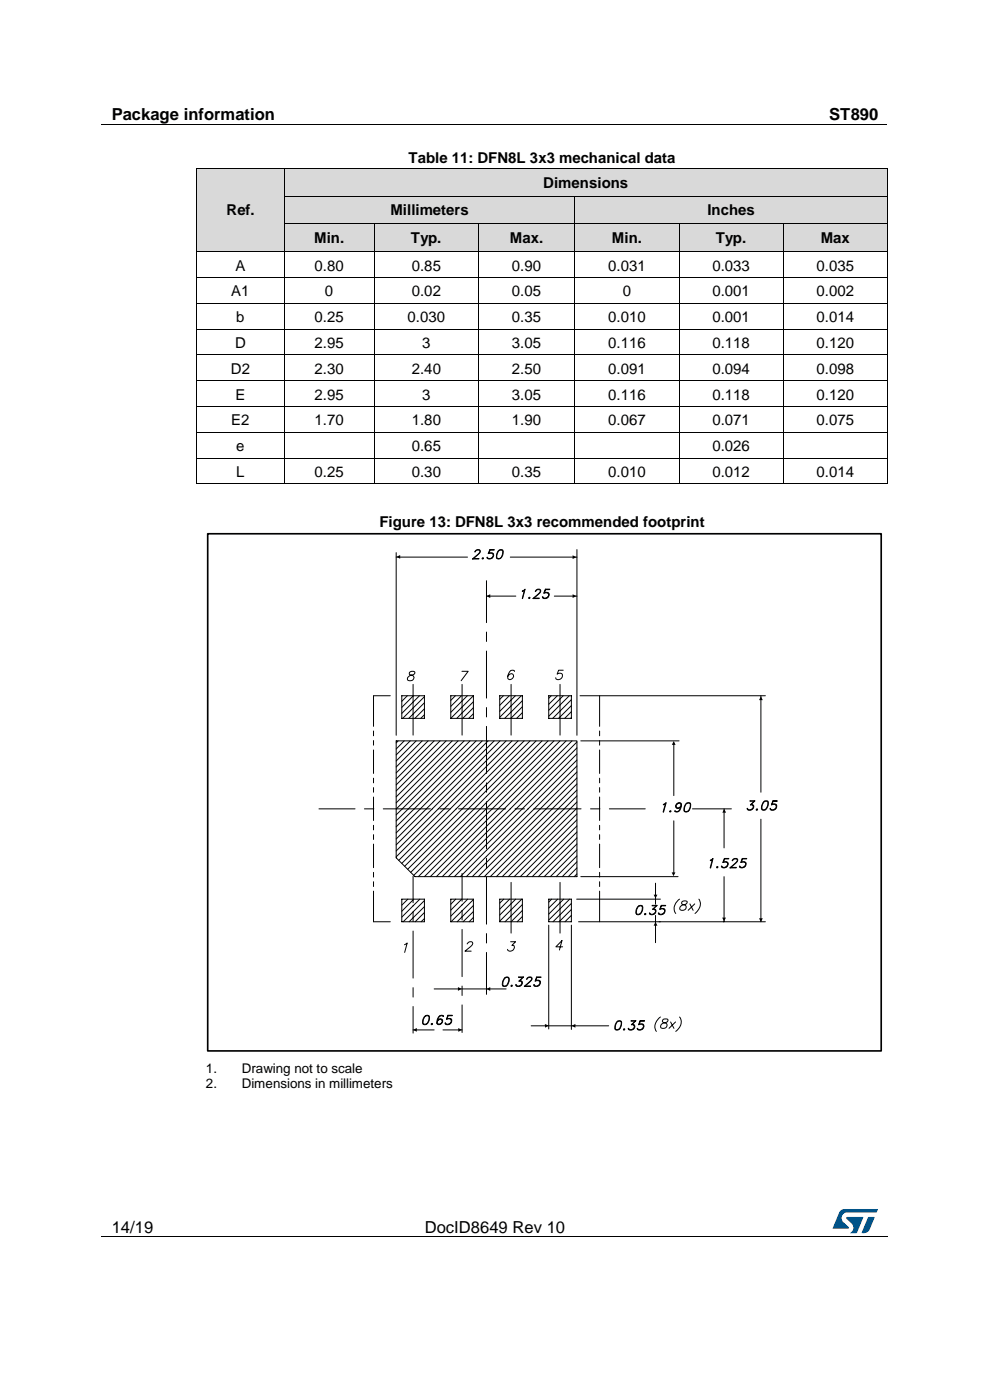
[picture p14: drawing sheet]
<svg xmlns="http://www.w3.org/2000/svg" width="210mm" height="297mm" viewBox="0 0 210 297" stroke-linecap="round" stroke-linejoin="round" font-family="sans-serif">
<defs><g id="words">
<g font-size="3.5">
<text x="23.7" y="25.5">Package information</text>
<text x="175.9" y="25.5">ST890</text>
<text x="23.7" y="261.5">14/19</text>
<text x="90.1" y="261.5">DocID8649 Rev 10</text>
</g>
<g font-size="3.2">
<text x="86.7" y="34.6">Table 11: DFN8L 3x3 mechanical data</text>
<text x="115.3" y="39.8">Dimensions</text>
<text x="48.1" y="45.6">Ref.</text>
<text x="82.8" y="45.6">Millimeters</text>
<text x="150.1" y="45.6">Inches</text>
<text x="66.6" y="51.5">Min.</text>
<text x="87.2" y="51.5">Typ.</text>
<text x="108.2" y="51.5">Max.</text>
<text x="129.8" y="51.5">Min.</text>
<text x="151.8" y="51.5">Typ.</text>
<text x="174.1" y="51.5">Max</text>
<text x="50" y="57.4">A</text>
<text x="66.7" y="57.4">0.80</text>
<text x="87.4" y="57.4">0.85</text>
<text x="108.6" y="57.4">0.90</text>
<text x="129" y="57.4">0.031</text>
<text x="151.1" y="57.4">0.033</text>
<text x="173.2" y="57.4">0.035</text>
<text x="49.1" y="62.9">A1</text>
<text x="68.9" y="62.9">0</text>
<text x="87.4" y="62.9">0.02</text>
<text x="108.6" y="62.9">0.05</text>
<text x="132.1" y="62.9">0</text>
<text x="151.1" y="62.9">0.001</text>
<text x="173.2" y="62.9">0.002</text>
<text x="50.1" y="68.3">b</text>
<text x="66.7" y="68.3">0.25</text>
<text x="86.5" y="68.3">0.030</text>
<text x="108.6" y="68.3">0.35</text>
<text x="129" y="68.3">0.010</text>
<text x="151.1" y="68.3">0.001</text>
<text x="173.2" y="68.3">0.014</text>
<text x="49.9" y="73.8">D</text>
<text x="66.7" y="73.8">2.95</text>
<text x="89.6" y="73.8">3</text>
<text x="108.6" y="73.8">3.05</text>
<text x="129" y="73.8">0.116</text>
<text x="151.1" y="73.8">0.118</text>
<text x="173.2" y="73.8">0.120</text>
<text x="49" y="79.3">D2</text>
<text x="66.7" y="79.3">2.30</text>
<text x="87.4" y="79.3">2.40</text>
<text x="108.6" y="79.3">2.50</text>
<text x="129" y="79.3">0.091</text>
<text x="151.1" y="79.3">0.094</text>
<text x="173.2" y="79.3">0.098</text>
<text x="50" y="84.8">E</text>
<text x="66.7" y="84.8">2.95</text>
<text x="89.6" y="84.8">3</text>
<text x="108.6" y="84.8">3.05</text>
<text x="129" y="84.8">0.116</text>
<text x="151.1" y="84.8">0.118</text>
<text x="173.2" y="84.8">0.120</text>
<text x="49.1" y="90.2">E2</text>
<text x="50.1" y="95.7">e</text>
<text x="66.7" y="90.2">1.70</text>
<text x="87.4" y="90.2">1.80</text>
<text x="87.4" y="95.7">0.65</text>
<text x="108.6" y="90.2">1.90</text>
<text x="129" y="90.2">0.067</text>
<text x="151.1" y="90.2">0.071</text>
<text x="151.1" y="95.7">0.026</text>
<text x="173.2" y="90.2">0.075</text>
<text x="50.1" y="101.2">L</text>
<text x="66.7" y="101.2">0.25</text>
<text x="87.4" y="101.2">0.30</text>
<text x="108.6" y="101.2">0.35</text>
<text x="129" y="101.2">0.010</text>
<text x="151.1" y="101.2">0.012</text>
<text x="173.2" y="101.2">0.014</text>
<text x="80.5" y="111.8">Figure 13: DFN8L 3x3 recommended footprint</text>
</g>
<g font-size="2.8">
<text x="43.7" y="227.6">1.</text>
<text x="51.3" y="227.6">Drawing not to scale</text>
<text x="43.7" y="230.8">2.</text>
<text x="51.3" y="230.8">Dimensions in millimeters</text>
</g>
</g></defs>
<path d="M21.5 26.5h166.7M21.5 262.4h166.7" fill="none" stroke="#000" stroke-width=".21"/>
<g fill="#000">
<path d="M105.2 26.4h.1v.1h-.1z" fill-rule="evenodd"/>
<path d="M61.6 262.3h.1v.2h-.1z" fill-rule="evenodd"/>
<path d="M148 262.3h.1v.2h-.1z" fill-rule="evenodd"/>
</g>
<g fill="#005288">
<path d="M178.2 256.9l.6-.4h.4l7 .1-.3 .6h-6.1a1.26 1.26 0 0 0-1.3 1.1 1.26 1.26 0 0 0 .8 1.4l.7 .6v.3l-3.3 .1z"/>
<path d="M184.2 258.2l1.3 .1-1 2.5a1.32 1.32 0 0 1-1.7 .7z"/>
<path d="M179.6 258.2l3.6 .1-1.5 3.3h-1.4a1.35 1.35 0 0 0 .7-1.2 1.35 1.35 0 0 0-.8-1.2l-.6-.6z"/>
</g>
<g fill="#d9d9d9">
<path d="M41.8 35.9h18.4v17.4h-18.4z" fill-rule="evenodd"/>
<path d="M43.7 41.7h14.7v5.8h-14.7z" fill-rule="evenodd"/>
<path d="M60.3 35.9h127.9v5.7h-127.9z" fill-rule="evenodd"/>
<path d="M62.2 35.9h124.1v5.7h-124.1z" fill-rule="evenodd"/>
</g>
<g fill="#000">
<path d="M41.7 35.8l.1 .1z" fill-rule="evenodd"/>
<path d="M41.7 35.8l.1 .1z" fill-rule="evenodd"/>
<path d="M60.2 35.8l.1 .1z" fill-rule="evenodd"/>
<path d="M188.2 35.8l.1 .1z" fill-rule="evenodd"/>
<path d="M188.2 35.8l.1 .1z" fill-rule="evenodd"/>
</g>
<path d="M41.8 35.9v5.7M41.8 35.8h18.4M60.3 35.9v5.7M60.3 35.8h127.9M188.2 35.9v5.7" fill="none" stroke="#000" stroke-width=".21"/>
<g fill="#d9d9d9">
<path d="M60.3 41.7h61.6v5.8h-61.6z" fill-rule="evenodd"/>
<path d="M62.2 41.7h57.8v5.8h-57.8z" fill-rule="evenodd"/>
<path d="M122 41.7h66.2v5.8h-66.2z" fill-rule="evenodd"/>
<path d="M123.8 41.7h62.5v5.8h-62.5z" fill-rule="evenodd"/>
</g>
<g fill="#000">
<path d="M41.7 41.6l.1 .1z" fill-rule="evenodd"/>
<path d="M60.2 41.6l.1 .1z" fill-rule="evenodd"/>
<path d="M121.9 41.6l.1 .1z" fill-rule="evenodd"/>
<path d="M188.2 41.6l.1 .1z" fill-rule="evenodd"/>
</g>
<path d="M41.8 41.7v5.8M60.3 41.7v5.8M60.3 41.7h61.6v5.8M122 41.7h66.2M188.2 41.7v5.8" fill="none" stroke="#000" stroke-width=".21"/>
<g fill="#d9d9d9">
<path d="M60.3 47.5h19v5.8h-19z" fill-rule="evenodd"/>
<path d="M62.2 47.5h15.3v5.8h-15.3z" fill-rule="evenodd"/>
<path d="M79.4 47.5h22v5.8h-22z" fill-rule="evenodd"/>
<path d="M81.3 47.5h18.3v5.8h-18.3z" fill-rule="evenodd"/>
<path d="M101.5 47.5h20.4v5.8h-20.4z" fill-rule="evenodd"/>
<path d="M103.4 47.5h16.6v5.8h-16.6z" fill-rule="evenodd"/>
<path d="M122 47.5h22v5.8h-22z" fill-rule="evenodd"/>
<path d="M123.8 47.5h18.3v5.8h-18.3z" fill-rule="evenodd"/>
<path d="M144.1 47.5h22v5.8h-22z" fill-rule="evenodd"/>
<path d="M145.9 47.5h18.3v5.8h-18.3z" fill-rule="evenodd"/>
<path d="M166.2 47.5h22v5.8h-22z" fill-rule="evenodd"/>
<path d="M168.1 47.5h18.2v5.8h-18.2z" fill-rule="evenodd"/>
</g>
<g fill="#000">
<path d="M41.7 53.3h.2v.2h-.2z" fill-rule="evenodd"/>
<path d="M41.7 53.3h.2v.2h-.2z" fill-rule="evenodd"/>
<path d="M41.7 58.8h.2v.2h-.2z" fill-rule="evenodd"/>
<path d="M41.7 47.5h.1z" fill-rule="evenodd"/>
<path d="M41.9 53.3h.1v.2h-.1z" fill-rule="evenodd"/>
<path d="M60.2 53.3h.2v.2h-.2z" fill-rule="evenodd"/>
<path d="M60.2 58.8h.2v.2h-.2z" fill-rule="evenodd"/>
<path d="M60.2 47.5h.1z" fill-rule="evenodd"/>
<path d="M60.4 53.3h.1v.2h-.1z" fill-rule="evenodd"/>
<path d="M79.3 53.3h.2v.2h-.2z" fill-rule="evenodd"/>
<path d="M79.3 58.8h.2v.2h-.2z" fill-rule="evenodd"/>
<path d="M79.5 53.3h.1v.2h-.1z" fill-rule="evenodd"/>
<path d="M101.4 53.3h.2v.2h-.2z" fill-rule="evenodd"/>
<path d="M101.4 58.8h.2v.2h-.2z" fill-rule="evenodd"/>
<path d="M101.4 47.5h.1z" fill-rule="evenodd"/>
<path d="M101.6 53.3h.1v.2h-.1z" fill-rule="evenodd"/>
<path d="M121.9 53.3h.1v.2h-.1z" fill-rule="evenodd"/>
<path d="M121.9 58.8h.1v.2h-.1z" fill-rule="evenodd"/>
<path d="M121.9 47.5h.1z" fill-rule="evenodd"/>
<path d="M122 53.3h.2v.2h-.2z" fill-rule="evenodd"/>
<path d="M144 53.3h.1v.2h-.1z" fill-rule="evenodd"/>
<path d="M144 58.8h.1v.2h-.1z" fill-rule="evenodd"/>
<path d="M144 47.5h.1z" fill-rule="evenodd"/>
<path d="M144.1 53.3h.2v.2h-.2z" fill-rule="evenodd"/>
<path d="M166.1 53.3h.1v.2h-.1z" fill-rule="evenodd"/>
<path d="M166.1 58.8h.1v.2h-.1z" fill-rule="evenodd"/>
<path d="M166.1 47.5h.1z" fill-rule="evenodd"/>
<path d="M166.2 53.3h.2v.2h-.2z" fill-rule="evenodd"/>
<path d="M188.2 53.3h.1v.2h-.1z" fill-rule="evenodd"/>
<path d="M188.2 53.3h.1v.2h-.1z" fill-rule="evenodd"/>
<path d="M188.2 58.8h.1v.2h-.1z" fill-rule="evenodd"/>
<path d="M188.2 47.5h.1z" fill-rule="evenodd"/>
<path d="M41.7 64.3h.2v.1h-.2z" fill-rule="evenodd"/>
<path d="M41.7 69.7h.2v.2h-.2z" fill-rule="evenodd"/>
<path d="M41.7 75.2h.2v.2h-.2z" fill-rule="evenodd"/>
<path d="M60.2 64.3h.2v.1h-.2z" fill-rule="evenodd"/>
<path d="M60.2 69.7h.2v.2h-.2z" fill-rule="evenodd"/>
<path d="M60.2 75.2h.2v.2h-.2z" fill-rule="evenodd"/>
<path d="M79.3 64.3h.2v.1h-.2z" fill-rule="evenodd"/>
<path d="M79.3 69.7h.2v.2h-.2z" fill-rule="evenodd"/>
<path d="M79.3 75.2h.2v.2h-.2z" fill-rule="evenodd"/>
<path d="M101.4 64.3h.2v.1h-.2z" fill-rule="evenodd"/>
<path d="M101.4 69.7h.2v.2h-.2z" fill-rule="evenodd"/>
<path d="M101.4 75.2h.2v.2h-.2z" fill-rule="evenodd"/>
<path d="M121.9 64.3h.1v.1h-.1z" fill-rule="evenodd"/>
<path d="M121.9 69.7h.1v.2h-.1z" fill-rule="evenodd"/>
<path d="M121.9 75.2h.1v.2h-.1z" fill-rule="evenodd"/>
<path d="M144 64.3h.1v.1h-.1z" fill-rule="evenodd"/>
<path d="M144 69.7h.1v.2h-.1z" fill-rule="evenodd"/>
<path d="M144 75.2h.1v.2h-.1z" fill-rule="evenodd"/>
<path d="M166.1 64.3h.1v.1h-.1z" fill-rule="evenodd"/>
<path d="M166.1 69.7h.1v.2h-.1z" fill-rule="evenodd"/>
<path d="M166.1 75.2h.1v.2h-.1z" fill-rule="evenodd"/>
<path d="M188.2 64.3h.1v.1h-.1z" fill-rule="evenodd"/>
<path d="M188.2 69.7h.1v.2h-.1z" fill-rule="evenodd"/>
<path d="M188.2 75.2h.1v.2h-.1z" fill-rule="evenodd"/>
<path d="M41.7 80.7h.2v.1h-.2z" fill-rule="evenodd"/>
<path d="M41.7 86.2h.2v.1h-.2z" fill-rule="evenodd"/>
<path d="M41.7 91.6h.2v.2h-.2z" fill-rule="evenodd"/>
<path d="M41.7 97.1h.2v.2h-.2z" fill-rule="evenodd"/>
<path d="M60.2 80.7h.2v.1h-.2z" fill-rule="evenodd"/>
<path d="M60.2 86.2h.2v.1h-.2z" fill-rule="evenodd"/>
<path d="M60.2 91.6h.2v.2h-.2z" fill-rule="evenodd"/>
<path d="M60.2 97.1h.2v.2h-.2z" fill-rule="evenodd"/>
<path d="M79.3 80.7h.2v.1h-.2z" fill-rule="evenodd"/>
<path d="M79.3 86.2h.2v.1h-.2z" fill-rule="evenodd"/>
<path d="M79.3 91.6h.2v.2h-.2z" fill-rule="evenodd"/>
<path d="M79.3 97.1h.2v.2h-.2z" fill-rule="evenodd"/>
<path d="M101.4 80.7h.2v.1h-.2z" fill-rule="evenodd"/>
<path d="M101.4 86.2h.2v.1h-.2z" fill-rule="evenodd"/>
<path d="M101.4 91.6h.2v.2h-.2z" fill-rule="evenodd"/>
<path d="M101.4 97.1h.2v.2h-.2z" fill-rule="evenodd"/>
<path d="M121.9 80.7h.1v.1h-.1z" fill-rule="evenodd"/>
<path d="M121.9 86.2h.1v.1h-.1z" fill-rule="evenodd"/>
<path d="M121.9 91.6h.1v.2h-.1z" fill-rule="evenodd"/>
<path d="M121.9 97.1h.1v.2h-.1z" fill-rule="evenodd"/>
<path d="M144 80.7h.1v.1h-.1z" fill-rule="evenodd"/>
<path d="M144 86.2h.1v.1h-.1z" fill-rule="evenodd"/>
<path d="M144 91.6h.1v.2h-.1z" fill-rule="evenodd"/>
<path d="M144 97.1h.1v.2h-.1z" fill-rule="evenodd"/>
<path d="M166.1 80.7h.1v.1h-.1z" fill-rule="evenodd"/>
<path d="M166.1 86.2h.1v.1h-.1z" fill-rule="evenodd"/>
<path d="M166.1 91.6h.1v.2h-.1z" fill-rule="evenodd"/>
<path d="M166.1 97.1h.1v.2h-.1z" fill-rule="evenodd"/>
<path d="M188.2 80.7h.1v.1h-.1z" fill-rule="evenodd"/>
<path d="M188.2 86.2h.1v.1h-.1z" fill-rule="evenodd"/>
<path d="M188.2 91.6h.1v.2h-.1z" fill-rule="evenodd"/>
<path d="M188.2 97.1h.1v.2h-.1z" fill-rule="evenodd"/>
<path d="M41.7 102.5h.2v.2h-.2z" fill-rule="evenodd"/>
<path d="M41.7 102.5h.2v.2h-.2z" fill-rule="evenodd"/>
<path d="M60.2 102.5h.2v.2h-.2z" fill-rule="evenodd"/>
<path d="M79.3 102.5h.2v.2h-.2z" fill-rule="evenodd"/>
<path d="M101.4 102.5h.2v.2h-.2z" fill-rule="evenodd"/>
<path d="M121.9 102.5h.1v.2h-.1z" fill-rule="evenodd"/>
<path d="M144 102.5h.1v.2h-.1z" fill-rule="evenodd"/>
<path d="M166.1 102.5h.1v.2h-.1z" fill-rule="evenodd"/>
<path d="M188.2 102.5h.1v.2h-.1z" fill-rule="evenodd"/>
<path d="M188.2 102.5h.1v.2h-.1z" fill-rule="evenodd"/>
</g>
<g fill="none" stroke="#000" stroke-width=".21">
<path d="M41.8 47.5v5.8M41.8 53.5v5.3M41.8 59v5.3M41.9 58.9h18.3M42 53.4h18.2M60.3 47.5v5.8M60.3 53.5v5.3M60.3 59v5.3M60.3 47.5h19M60.4 58.9h18.9M60.5 53.4h18.8M79.4 47.5v5.8"/>
<path d="M79.4 53.5v5.3M79.4 59v5.3M79.4 47.5h22M79.5 58.9h21.9M79.6 53.4h21.8M101.5 47.5v5.8M101.5 53.5v5.3M101.5 59v5.3M101.5 47.5h20.4M101.6 58.9h20.3M101.7 53.4h20.2M121.9 47.5v5.8"/>
<path d="M121.9 53.5v5.3M121.9 59v5.3M122 47.5h22M122 58.9h22M122.2 53.4h21.8M144 47.5v5.8M144 53.5v5.3M144 59v5.3M144.1 47.5h22M144.1 58.9h22M144.3 53.4h21.8M166.2 47.5v5.8"/>
<path d="M166.2 53.5v5.3M166.2 59v5.3M166.2 47.5h22M166.2 58.9h22M166.4 53.4h21.8M188.2 47.5v5.8M188.2 53.5v5.3M188.2 59v5.3M41.8 64.4v5.3M41.8 69.9v5.3M41.8 75.4v5.3M41.9 64.4h18.3"/>
<path d="M41.9 69.8h18.3M41.9 75.3h18.3M60.3 64.4v5.3M60.3 69.9v5.3M60.3 75.4v5.3M60.4 64.4h18.9M60.4 69.8h18.9M60.4 75.3h18.9M79.4 64.4v5.3M79.4 69.9v5.3M79.4 75.4v5.3M79.5 64.4h21.9"/>
<path d="M79.5 69.8h21.9M79.5 75.3h21.9M101.5 64.4v5.3M101.5 69.9v5.3M101.5 75.4v5.3M101.6 64.4h20.3M101.6 69.8h20.3M101.6 75.3h20.3M121.9 64.4v5.3M121.9 69.9v5.3M121.9 75.4v5.3M122 64.4h22"/>
<path d="M122 69.8h22M122 75.3h22M144 64.4v5.3M144 69.9v5.3M144 75.4v5.3M144.1 64.4h22M144.1 69.8h22M144.1 75.3h22M166.2 64.4v5.3M166.2 69.9v5.3M166.2 75.4v5.3M166.2 64.4h22"/>
<path d="M166.2 69.8h22M166.2 75.3h22M188.2 64.4v5.3M188.2 69.9v5.3M188.2 75.4v5.3M41.8 80.8v5.4M41.8 86.3v5.3M41.8 91.8v5.3M41.8 97.3v5.2M41.9 80.7h18.3M41.9 86.2h18.3M41.9 91.7h18.3"/>
<path d="M41.9 97.2h18.3M60.3 80.8v5.4M60.3 86.3v5.3M60.3 91.8v5.3M60.3 97.3v5.2M60.4 80.7h18.9M60.4 86.2h18.9M60.4 91.7h18.9M60.4 97.2h18.9M79.4 80.8v5.4M79.4 86.3v5.3M79.4 91.8v5.3"/>
<path d="M79.4 97.3v5.2M79.5 80.7h21.9M79.5 86.2h21.9M79.5 91.7h21.9M79.5 97.2h21.9M101.5 80.8v5.4M101.5 86.3v5.3M101.5 91.8v5.3M101.5 97.3v5.2M101.6 80.7h20.3M101.6 86.2h20.3M101.6 91.7h20.3"/>
<path d="M101.6 97.2h20.3M121.9 80.8v5.4M121.9 86.3v5.3M121.9 91.8v5.3M121.9 97.3v5.2M122 80.7h22M122 86.2h22M122 91.7h22M122 97.2h22M144 80.8v5.4M144 86.3v5.3M144 91.8v5.3"/>
<path d="M144 97.3v5.2M144.1 80.7h22M144.1 86.2h22M144.1 91.7h22M144.1 97.2h22M166.2 80.8v5.4M166.2 86.3v5.3M166.2 91.8v5.3M166.2 97.3v5.2M166.2 80.7h22M166.2 86.2h22M166.2 91.7h22"/>
<path d="M166.2 97.2h22M188.2 80.8v5.4M188.2 86.3v5.3M188.2 91.8v5.3M188.2 97.3v5.2M41.9 102.6h18.3M60.4 102.6h18.9M79.5 102.6h21.9M84 118.2h15.2M84 117.2v38.8M100.4 118.5l1.2 .1h-1.4l1.4-1.2 .2-.6a.76 .76 0 0 0-1.1 .3l.5-.5h.4l.3 .2a.71 .71 0 0 1-.5 .8l-1.1 1M101.6 102.6h20.3"/>
<path d="M102.3 118.4l.2-.1 .1 .2-.3 .1zM102.4 118.5h.1M103.4 118.3l.2 .2M104.4 117.4a.63 .63 0 0 1 0 .9l-.3 .2M104.7 117.8a.73 .73 0 0 0-1.1-.4l.3-.8h1l-.9 .1-.3 .7a.63 .63 0 0 1 .7-.1 .63 .63 0 0 1 .3 .6 .77 .77 0 0 1-.5 .7 .77 .77 0 0 1-.9-.4h.1a.63 .63 0 0 0 .9 .2l.3-.3M105.4 118.4h.8M105.6 117a.75 .75 0 0 1 1.1-.3 1.19 1.19 0 0 1-.1 1.3 1.19 1.19 0 0 1-1.2 .5 1.8 1.8 0 0 1 .2-1.5zM105.9 116.8h.7M106 116.7a1.69 1.69 0 0 0-.5 1.8M106.5 116.7a1.71 1.71 0 0 1-.4 1.8M108.2 118.2h14.2M122 102.6h22"/>
<path d="M122.4 116.6v39.4M144.1 102.6h22M166.2 102.6h22M103.2 123.2v8.9M103.2 134.1v2M103.2 138.1v10M103.2 126.5h6.2M110.8 125.4l.6-.4-.5 2 .4-1.8zM112.1 126.8h.3l-.1 .2zM112.2 126.8h.1zM113.2 126.9l1.2 .1h-1.3l1.1-1a.71 .71 0 0 0 .4-.8l-.6-.1-.4 .4a.61 .61 0 0 1 .5-.5 .61 .61 0 0 1 .6 .4l-.2 .4-1.3 1.2M115.1 126.7l.3 .2"/>
<path d="M116.1 125.8l.3 .1a.81 .81 0 0 1-.6 1M116.4 126.1l-.1-.3h-.2h-.7l.3-.8h.9l-.8 .1-.3 .7a.62 .62 0 0 1 .9 0 .62 .62 0 0 1-.1 .9 .69 .69 0 0 1-1.3-.1h.2a.62 .62 0 0 0 .9 .2l.2-.3M117.6 126.5h4.8M79.2 155.1v1M79.2 157.1v1M79.2 159.1v5M82.8 147.6h-3.6v6.5M84 157.2h38.4v28.8h-34.4l-4-4zM84.5 157.2l-.5 .4M85.2 147.6h4.8v4.8h-4.8zM85.7 157.2l-1.7 1.7M86.4 147.6l-1.2 1.2"/>
<path d="M86.9 142.7v.4l.1 .1a.75 .75 0 0 1 .8 .5 .77 .77 0 0 1-.6 .7 .77 .77 0 0 1-.8-.4 1.43 1.43 0 0 1 1.4-.9l.2-.4a.68 .68 0 0 0-1.1 0zM87 157.2l-3 3M87.6 145.2v10.8M87.7 147.6l-2.5 2.5M88.3 157.2l-4.3 4.2M89 147.6l-3.8 3.8M89.6 157.2l-5.6 5.5M90 151.6l-.7 .8M90 150.4l-2 2M90 149.1l-3.3 3.3M90 147.8l-4.6 4.6M90.8 157.2l-6.8 6.8"/>
<path d="M92.1 157.2l-8.1 8.1M93.4 157.2l-9.4 9.3M94.6 157.2l-10.6 10.6M95.9 157.2l-11.9 11.9M96.6 147.6l-1 1M97.2 157.2l-13.2 13.1M97.9 147.6l-2.3 2.3M98 142.4h1.3l-1.5 2M98 145.2v10.8M98.5 157.2l-14.4 14.4M99.1 147.6l-3.5 3.5M99.7 157.2l-15.7 15.7"/>
<path d="M100.4 147.6h-4.8v4.8M100.4 147.6v4.8h-4.8M100.4 151.4l-1 1M100.4 150.1l-2.2 2.3M100.4 148.9l-3.5 3.5M100.4 147.6l-4.8 4.8M101 157.2l-17 17M102.3 157.2l-18.3 18.2M103.2 150.1v2M103.2 154.1v10M103.5 157.2l-19.5 19.5M104.8 157.2l-20.8 20.8"/>
<path d="M106 147.6h4.8v4.8h-4.8zM106.1 157.2l-22.1 22M106.8 147.6l-.8 .8M107.4 157.2l-23.4 23.3M108 147.6l-2 2M108.4 145.2v10.8M108.6 157.2l-24.6 24.6M109.1 142.5a.54 .54 0 0 0-.7-.3 1.73 1.73 0 0 0-.6 1.9 .66 .66 0 0 0 1-.2 .66 .66 0 0 0-.4-1l-.7 .6M109.3 147.6l-3.3 3.3M109.9 157.2l-25.3 25.3M110.6 147.6l-4.6 4.6M110.8 148.7l-3.7 3.7"/>
<path d="M110.8 151.2l-1.2 1.2M110.8 149.9l-2.4 2.5M111.2 157.2l-26 26M112.4 157.2l-26.6 26.6M113.7 157.2l-27.2 27.2M115 157.2l-27.9 27.9M116.3 157.2l-28.5 28.5M116.4 147.6h4.8v4.8h-4.8zM116.9 147.6l-.5 .5M117.5 157.2l-28.7 28.8M118.2 147.6l-1.8 1.8M118.8 145.2v10.8"/>
<path d="M118.8 157.2l-28.8 28.8M119.5 142.2h-1l-.3 .8a.67 .67 0 0 1 1.1 .1 .67 .67 0 0 1-.4 1 .71 .71 0 0 1-1-.1v-.2M119.5 147.6l-3.1 3.1M120.1 157.2l-28.8 28.8M120.8 147.6l-4.4 4.4M121.2 151l-1.4 1.4M121.2 149.7l-2.7 2.7M121.2 148.4l-3.9 4M121.2 152.2l-.1 .2M121.3 157.2l-28.7 28.8M122.4 160l-26 26M122.4 158.7l-27.3 27.3"/>
<path d="M122.4 157.4l-28.6 28.6M123 147.6h39.4M123.2 157.2h20.9M127.2 147.6v6.5M127.2 155.1v1M127.2 157.1v1M127.2 159.1v5M142.9 157.6v11.2M161.4 147.6v20.5M67.7 171.6h7.6M77.3 171.6h2M79.2 165.1v1"/>
<path d="M79.2 167.1v1M79.2 169.1v5M79.2 175.1v1M79.2 177.1v1M79.2 179.1v5M81.3 171.6h10M84.1 171.6h-.1M93.3 171.6h2M97.3 171.6h10M103.2 166.1v2M103.2 170.1v10M109.3 171.6h2"/>
<path d="M113.3 171.6h10M122.4 179l-6.9 7M122.4 177.8l-8.2 8.2M122.4 176.5l-9.5 9.5M122.4 175.2l-10.7 10.8M122.4 173.9l-12 12.1M122.4 172.7l-13.3 13.3M122.4 171.4l-14.6 14.6M122.4 170.1l-15.9 15.9M122.4 168.8l-17.1 17.2M122.4 167.6l-18.4 18.4M122.4 166.3l-19.6 19.7"/>
<path d="M122.4 165l-20.9 21M122.4 163.8l-22.2 22.2M122.4 162.5l-23.5 23.5M122.4 161.2l-24.7 24.8M125.3 171.6h2M127.2 165.1v1M127.2 167.1v1M127.2 169.1v5M127.2 175.1v1M127.2 177.1v1M127.2 179.1v5M129.3 171.6h7.6"/>
<path d="M140.7 170.6l.6-.3-.6 2 .5-1.8-.5 .2zM142.1 172.1l.1-.1 .2 .1-.2 .2zM142.1 172.2h.1M142.9 174.1v11.2M143.2 172.1h.8M143.4 171.1l.3 .3 .5-.1 .2-.2M143.5 170.7l.6-.3 .3 .1 .1 .2M144 170.4l-.4 .2-.2 .3 .3 .5M144.2 170.4a1.22 1.22 0 0 1-.3 1.8M144.4 171.2a.57 .57 0 0 1-.7 .3 .57 .57 0 0 1-.4-.6l.2-.3a.67 .67 0 0 1 .9-.2 1.5 1.5 0 0 1-.8 1.9l-.4-.1-.1-.2 .2 .2M144.5 170.9l-.5 .5M145.2 172.1h.7"/>
<path d="M145.4 170.6a.74 .74 0 0 1 1-.2 1.4 1.4 0 0 1-1 1.9l-.2-.1a1.72 1.72 0 0 1 .2-1.6zM145.6 170.5h.8M145.7 170.4a1.73 1.73 0 0 0-.4 1.8M146.3 170.4a1.55 1.55 0 0 1-.5 1.8M146.9 171.6h8.3M153.6 171.6v8.3M158.5 171.6l.3 .2M159.3 170.6a.49 .49 0 0 1 .5 .2 .49 .49 0 0 1 .1 .5 .74 .74 0 0 1-.7 .6 .74 .74 0 0 1-.7-.4h.1a.58 .58 0 0 0 .9 .2l.3-.3M159.6 170.7l.2 .2v.4l-.6 .5M160 170l-.9-.1h1.1l-1 .8M160.1 169.9l-.9 .8 .5 .1 .1 .3M160.4 171.7l.2-.1 .1 .2-.2 .1z"/>
<path d="M160.5 171.7l.1 .1zM161.4 173.8v21.8M161.7 171.7h.7M162.1 170.1h.8M162.1 170a.58 .58 0 0 1 .9 .3 1.35 1.35 0 0 1-1.1 1.6l-.2-.1a1.61 1.61 0 0 1 .4-1.8zM162.2 170a1.66 1.66 0 0 0-.4 1.8M162.8 170a1.68 1.68 0 0 1-.5 1.8M163.4 171.6l.3 .2M164.4 170.6a.64 .64 0 0 1 .1 1l-.4 .2M164.7 171a.68 .68 0 0 0-1-.3l.3-.8h.9l-.9 .1-.2 .6a.66 .66 0 0 1 1 .3 .66 .66 0 0 1-.5 .9 .61 .61 0 0 1-1-.3h.1a.56 .56 0 0 0 .9 .2l.3-.3M79.2 185.1v1M79.2 187.1v1"/>
<path d="M79.2 189.1v6.5h3.6M85.2 190.8h4.8v4.8h-4.8zM86.5 190.8l-1.3 1.2M87.6 185.9v5.6M87.6 193.5v2M87.6 197.5v10M87.8 190.8l-2.6 2.5M89.1 190.8l-3.9 3.8M90 194.9l-.7 .7M90 193.6l-1.9 2M90 192.3l-3.2 3.3M90 191.1l-4.5 4.5"/>
<path d="M95.6 190.8h4.8v4.8h-4.8zM96.7 190.8l-1.1 1M98 190.8l-2.4 2.3M98 185.3v5.9M98 193.2v2M98 197.2v10M98 193.2l-2.3 2.4M99.2 190.8l-3.6 3.6M100.4 194.6l-.9 1M100.4 192.1l-3.4 3.5M100.4 193.4l-2.2 2.2M100.4 190.9l-2.4 2.3"/>
<path d="M103.2 182.1v2M103.2 186.1v10M103.2 198.1v2M106 190.8h4.8v4.8h-4.8zM106.9 190.8l-.9 .8M108.1 190.8l-2.1 2.1M108.3 199.8h1.1l-.8 .8h.3a.76 .76 0 0 1 0 1 .76 .76 0 0 1-1.1 .1l-.1-.3M108.4 187.2v10.8M109.4 190.8l-3.4 3.3M110.7 190.8l-4.7 4.6M110.8 193.2l-2.4 2.4M110.8 194.4l-1.1 1.2"/>
<path d="M110.8 191.9l-3.7 3.7M116.4 190.8h4.8v4.8h-4.8zM116.4 196.3v22M117 190.8l-.6 .6M118.3 190.8l-1.9 1.8M118.8 187.2v10.8M119.6 190.8l-3.2 3.1M120.8 190.8l-4.4 4.4M121.2 196.3v22.1M121.2 195.5l-.1 .1M121.2 194.2l-1.3 1.4M121.2 193l-2.6 2.6"/>
<path d="M121.2 191.7l-3.9 3.9M122.3 190.8h17.8M122.4 185.4l-.6 .6M122.4 184.1l-1.8 1.9M122.4 182.8l-3.1 3.2M122.4 181.6l-4.4 4.4M122.4 180.3l-5.7 5.7M122.7 195.6h39.7M123.2 186h20.6M127.2 185.1v1M127.2 187.1v1M127.2 189.1v6.5"/>
<path d="M135 193.9h.8M135.2 192.4a.74 .74 0 0 1 1-.2 1.17 1.17 0 0 1 0 1.3 1.17 1.17 0 0 1-1.2 .5 1.54 1.54 0 0 1 .2-1.6zM135.5 192.3h.7M135.6 192.2a1.64 1.64 0 0 0-.5 1.8M136.2 192.2a1.65 1.65 0 0 1-.5 1.8M136.7 193.9l.3-.1v.2l-.2 .1zM136.8 193.9l.1 .1zM137.8 193.8l.3 .2M138.5 192.8h.2a.7 .7 0 0 1 .3 .9 .7 .7 0 0 1-.9 .4l-.2-.1-.1-.3a.59 .59 0 0 0 .9 .2l.3-.3M138.8 192.9l.3 .2v.4l-.6 .5M139.1 187.4v4.4M139.1 194.2v5.8"/>
<path d="M139.3 192.2h-1l.1-.1h1l-.9 .8M139.3 192.1l-.9 .8 .6 .1 .1 .3M139.7 193.8l.3 .2M140.7 192.8a.65 .65 0 0 1 .3 .7 .65 .65 0 0 1-.6 .5M141 193.2l-.1-.3-.3-.1-.6 .1 .3-.8h.9l-.9 .1-.2 .6a.65 .65 0 0 1 1 .5 .76 .76 0 0 1-.6 .7 .76 .76 0 0 1-.8-.3h.1a.57 .57 0 0 0 .8 .2l.3-.3M144.2 190.8a2.23 2.23 0 0 0-.9 3M144.8 191.2l-.2 .4 .2 .3a.64 .64 0 0 1 .7 .8 .76 .76 0 0 1-1.3 0 1.36 1.36 0 0 1 1.4-.9l.2-.4a.69 .69 0 0 0-1-.2zM146.4 191.8l.6 1.3M147.4 191.8l-1.4 1.3M148.3 190.8a2.19 2.19 0 0 1-.9 3M150.7 182.5l.6-.4-.5 2 .3-1.8zM152 183.9h.3l-.1 .2z"/>
<path d="M152.1 183.9l.1 .1zM153.1 183.8l.2 .2M153.6 186v9.6M154.1 182.9l.2 .2a.8 .8 0 0 1-.5 .9M154.4 183.3l-.1-.3-.3-.1-.7 .1 .4-.9h.9l-.9 .1-.2 .7a.58 .58 0 0 1 .7-.1 .58 .58 0 0 1 .2 .7 .76 .76 0 0 1-.6 .6 .76 .76 0 0 1-.8-.3h.1a.6 .6 0 0 0 .9 .1l.3-.3M155 184h1.2v.1h-1.4l1.1-.9a.7 .7 0 0 0 .5-.9 .77 .77 0 0 0-1.1 .3l.2-.3a.71 .71 0 0 1 .9-.1l.1 .3-.2 .4-1.4 1.2M156.9 183.8l.2 .2M157.9 182.9a.62 .62 0 0 1 .1 .9l-.4 .2M158.2 183.3a.71 .71 0 0 0-1.1-.3l.4-.9h.9l-.9 .1-.2 .7a.62 .62 0 0 1 .9 .1 .62 .62 0 0 1-.1 .8 .69 .69 0 0 1-1.2 0h.1a.57 .57 0 0 0 .8 .1l.3-.3M85.8 200.4l.6-.3-.6 2M87.6 209.5v2M87.6 213.5v5.7"/>
<path d="M87.6 218.5h4.5M89.8 217.2h.8M90.2 215.6h.8M90.2 215.5h.8a1.18 1.18 0 0 1 0 1.3 1.18 1.18 0 0 1-1.2 .5 1.54 1.54 0 0 1 .4-1.8zM90.3 215.5a1.67 1.67 0 0 0-.5 1.8M90.9 215.5a1.67 1.67 0 0 1-.5 1.8M91.5 217.2l.2-.1 .1 .2-.3 .1zM91.6 217.2l.1 .1zM92.1 209.8h15.3M92.7 216.9l.1 .3 .3 .1 .4-.1 .3-.3M92.8 216.6a.67 .67 0 0 1 .9-.3l.1 .3M93.2 215.6h.8"/>
<path d="M93.3 216.2l-.5 .5M93.4 215.5a1.99 1.99 0 0 0-.6 1.6l.2 .2M93.6 216.2l.2 .2v.4l-.2 .3-.3 .2M94 215.5l.1 .2-.1-.2a.73 .73 0 0 0-1 .3 1.44 1.44 0 0 0-.2 1.5 .73 .73 0 0 0 .9-.2 .73 .73 0 0 0 .1-.9 .67 .67 0 0 0-1 .2M94 218.5h4M94.5 217.1l.2 .2M95.5 216.1a.65 .65 0 0 1 .2 .7 .65 .65 0 0 1-.5 .5M95.8 216.5l-.1-.3-.3-.1-.7 .1 .3-.8h1l-.9 .1-.3 .6a.65 .65 0 0 1 1 .5 .76 .76 0 0 1-.5 .8 .76 .76 0 0 1-.9-.4h.1a.57 .57 0 0 0 .9 .2l.3-.3M98 209.2v2M98 213.2v5.8M99.1 200.3a.69 .69 0 0 1 1.2-.3l-.2 .6-1.5 1.2h1.4M103.2 202.1v8.9"/>
<path d="M106.7 209.1h.8M107.1 207.5l.3-.1 .5 .1M107.2 207.4h.7a1.52 1.52 0 0 1-.8 1.9l-.4-.1a1.72 1.72 0 0 1 .5-1.8zM107.2 207.4a1.83 1.83 0 0 0-.4 1.8M107.8 207.4a1.6 1.6 0 0 1-.5 1.8M108.5 209l.2 .1-.3 .2zM108.5 209.1l.1 .1zM109.5 209l.2 .2M110.2 208h.2a.69 .69 0 0 1 .3 1 .69 .69 0 0 1-.9 .3l-.3-.1-.1-.3a.74 .74 0 0 0 1.3-.1M110.5 208.1l.2 .2a.8 .8 0 0 1-.5 .9M111 207.4l-1-.1h1.1l-.9 .8M111 207.3l-.9 .8 .5 .1 .1 .3"/>
<path d="M111.3 209.2l1.2 .1h-1.3l1.1-1a.69 .69 0 0 0 .4-.8l-.5-.1-.5 .3a.73 .73 0 0 1 1.1-.3l.1 .3-.2 .3-1.4 1.3M112.7 217.6h16.4M113.3 209l.2 .2M114.3 208a.62 .62 0 0 1 0 1l-.3 .2M114.6 208.4l-.1-.3-.3-.1-.7 .1 .3-.8h1l-.9 .1-.3 .6a.63 .63 0 0 1 .9 .1 .63 .63 0 0 1-.1 .9 .68 .68 0 0 1-1.2-.1l.2 .2a.82 .82 0 0 0 1.1-.3M119.4 200.9h-1.5l1.3-1.3-.5 1.9M130.6 218.3h.7M131 216.6h.8a1.49 1.49 0 0 1-.8 1.9l-.5-.1a1.71 1.71 0 0 1 .5-1.8zM131 216.7l.3-.1 .4 .1M131.1 216.6a1.73 1.73 0 0 0-.5 1.8M131.7 216.6a1.57 1.57 0 0 1-.5 1.8M132.3 218.3h.2l-.1 .2z"/>
<path d="M132.3 218.3l.1 .1zM133.3 218.3l.3 .1M134.1 217.3a.49 .49 0 0 1 .6 .6 .77 .77 0 0 1-.6 .6 .77 .77 0 0 1-.8-.3l.1 .1a.84 .84 0 0 0 1.1-.2M134.3 217.4l.2 .2a.68 .68 0 0 1-.5 .8M134.8 216.6h-.9v-.1h1l-.9 .9M134.9 216.5l-1 .9 .6 .1 .1 .3M135.2 218.3l.3 .1M136.2 217.3l.3 .2a.79 .79 0 0 1-.6 .9M136.5 217.7l-.3-.4-.7 .1 .3-.9h.9l-.8 .1-.3 .7a.63 .63 0 0 1 .9 .1 .63 .63 0 0 1-.1 .9 .69 .69 0 0 1-1.2-.1h.1a.61 .61 0 0 0 .9 .1l.2-.2M140.1 215.8a2.26 2.26 0 0 0-.9 3M140.7 216.2l-.2 .4 .2 .3a.67 .67 0 0 1 .8 .6 .79 .79 0 0 1-.5 .7 .79 .79 0 0 1-.8-.2 .95 .95 0 0 1 1.1-1.1 .47 .47 0 0 0 .4-.7zM142.3 216.8l.7 1.4"/>
<path d="M143.3 216.8l-1.4 1.4M144.2 215.8a2.12 2.12 0 0 1-.9 3"/>
</g>
<g fill="#000">
<path d="M84.1 118.1l.8-.4v.8zM121.5 117.8l.8 .4-.8 .4zM103.2 126.5l.8-.4v.8zM121.5 126.1l.8 .4-.8 .4zM142.9 157.2l.4 .8h-.8zM161.4 147.7l.4 .8h-.8zM153.6 171.6l.4 .8h-.8zM138.7 189.8h.8l-.4 .8zM139.1 195.6l.4 .8h-.8zM142.5 185.1h.8l-.4 .8zM153.2 194.7h.8l-.4 .8zM161 194.8h.8l-.4 .8z"/>
<path d="M87.6 218.5l.8-.4v.8zM97.1 209.4l.8 .4-.8 .4zM97.2 218.1l.8 .4-.8 .4zM103.2 209.8l.8-.4v.8zM115.6 217.2l.8 .4-.8 .4zM121.3 217.6l.8-.4v.8z"/>
</g>
<path d="M44.1 113.2h142.8v109.8h-142.8z" fill="none" stroke="#000" stroke-width=".35"/>
<use href="#words"/>
</svg>
